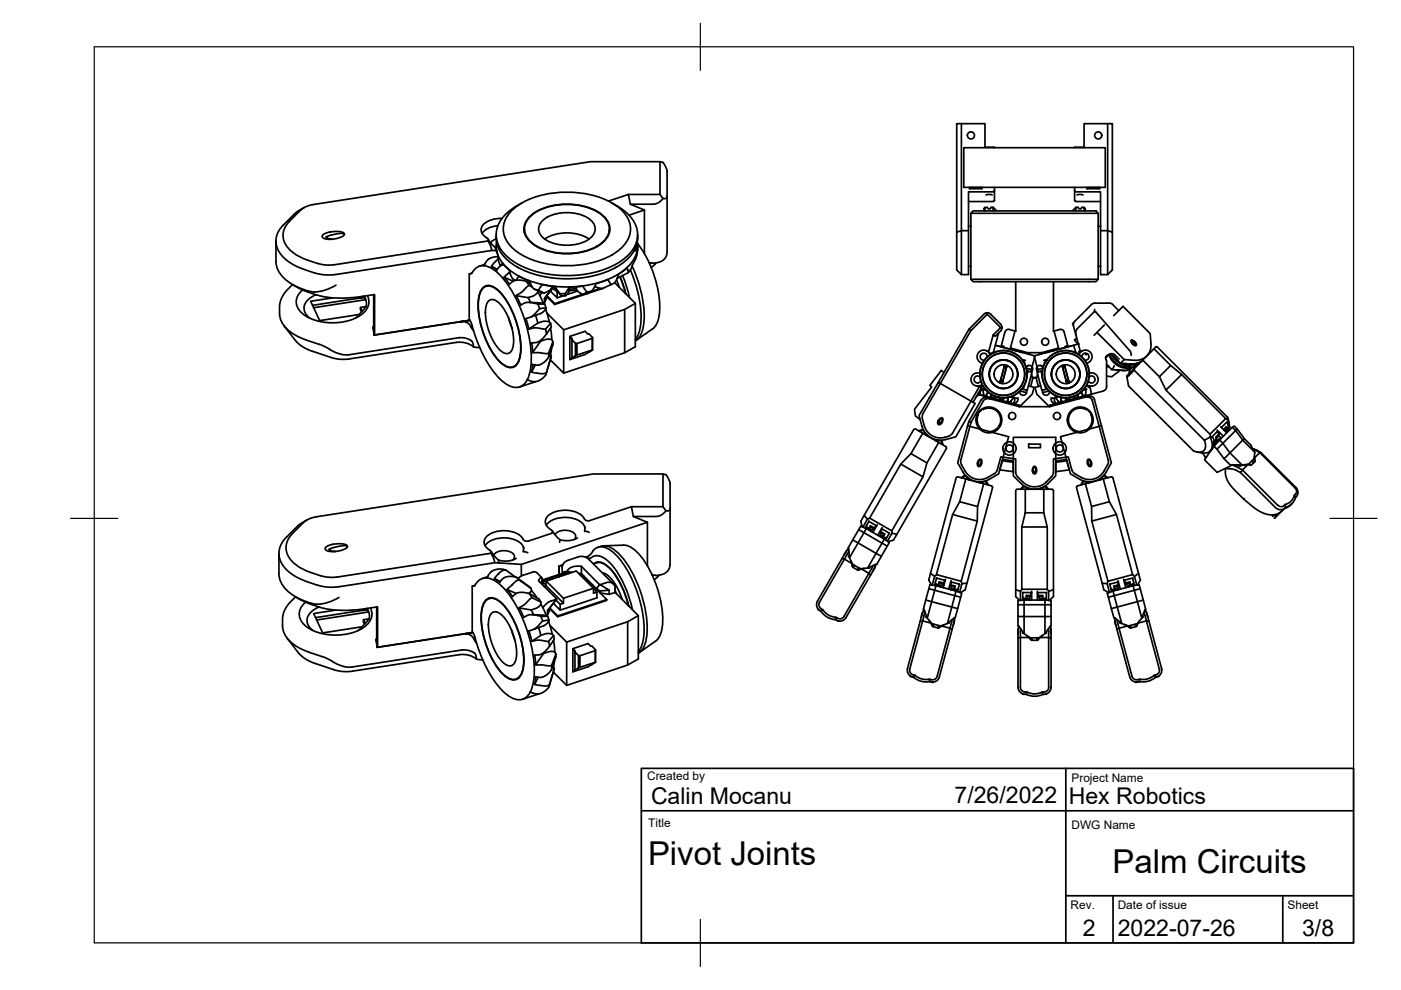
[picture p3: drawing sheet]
<svg xmlns="http://www.w3.org/2000/svg" width="297mm" height="210mm" viewBox="0 0 297 210" stroke-linecap="round" stroke-linejoin="round" font-family="sans-serif">
<defs><g id="words">
<g font-size="7">
<text x="137.4" y="183.5">Pivot Joints</text>
<text x="235.9" y="185.2">Palm Circuits</text>
</g>
<g font-size="4.9">
<text x="138" y="170.6">Calin Mocanu</text>
<text x="202.4" y="170.3">7/26/2022</text>
<text x="226.6" y="170.4">Hex Robotics</text>
<text x="229.6" y="198.6">2</text>
<text x="237" y="198.4">2022-07-26</text>
<text x="276.1" y="198.6">3/8</text>
</g>
<g font-size="2.5">
<text x="137.2" y="165.4">Created by</text>
<text x="227.2" y="165.8">Project Name</text>
<text x="137.4" y="175.4">Title</text>
<text x="227.2" y="175.8">DWG Name</text>
<text x="227" y="192.7">Rev.</text>
<text x="237" y="192.7">Date of issue</text>
<text x="273" y="192.7">Sheet</text>
</g>
</g></defs>
<!-- layer: Visible -->
<g fill="none" stroke="#000" stroke-width=".36">
<path d="M139.9 34.3l.6 .1M140.6 34.4l.7 1.3 .1 .7M141.4 36.4v17.4l-.2 .7-.5 .6-.6 .4-1.3 .3M203.8 26.2h-1v23M204.3 31.3h30v8.4h-30zM205.5 39.7v.3h2.7v-.3M205.8 39.7l-.3 .3M205.8 39.8h2.1l.3 .2M207.9 39.7v.1M210.8 31.3l-2-.1v-5h-5v22.7h1.5v-8.2h5.3l.2-.3M210.8 39.7v.7M227.8 31.3l2-.1v-5h5v22.7h-1.5v-8.2h-5.2l-.2-.3"/>
<path d="M227.8 39.7v2.8M230.5 39.7v.3M230.7 39.7v.1M232.9 39.7l.3 .3M232.9 39.8h-2.2l-.2 .2M233.2 39.7v.3h-2.7M234.8 26.2h1v23M58.5 51.1v4.3a6.3 6.3 0 0 0 4 5.2 8 8 0 0 0 5.4 1.2l2-.7 1.3-.6M60.1 47.7a4.5 4.5 0 0 0 0 6.9 11.1 11.1 0 0 0 4.4 2.5l2.2 .8M61.4 46.9a4.1 4.1 0 0 0 .7 6.7 15.5 15.5 0 0 0 5.3 2.3M64.4 44l-1.8 1.2-2.5 2.5M66.7 57.8l1.9 .4h2.6"/>
<path d="M68.5 49.7l.9-.4 1.6-.2 1.5 .1 .5 .4v.2l-.4 .3-1.1 .4-1.4 .3-1.2-.2a.49 .49 0 0 1-.6-.3 .49 .49 0 0 1 .2-.6zM73 49.8l-.3-.3h-1.1l-1.3 .3-1.1 .5 .4 .3 .9 .1M99.5 58.1v9.8l-20.1 3.1v-8.5a26.2 26.2 0 0 1-12.2 0M100 57.9l-.5 .2M102.6 56.3a2.74 2.74 0 0 0-2.7 1.7h-.2M102.6 56.3a7 7 0 0 1 4.3 3 28.7 28.7 0 0 1 5.7 18.5 4.8 4.8 0 0 1-2.3 4.2 4.3 4.3 0 0 1-4.3-1.7 29.6 29.6 0 0 1-6.2-12.1l-.1-.2M102.8 56.1l-1.2 .3M103.2 50.4a.45 .45 0 0 1 .3 .7l-32.7 5-1.7 .1-1.7-.3M103.5 51.1l.5 .9 .3 1.1M103.5 50.7l1.6 1.9-.1 .5M104.2 56.5l1.1 .7 .1-.1M105.1 52.6h.1"/>
<path d="M105.2 52.5v.4M105.2 52.9l.1 .4M105.2 49.8v.7M105.2 52.2v.8M105.2 50.7l-.7 .3-.5 .5M105.2 52.5l.4 1.7M105.2 53.1h-.9l-33.1 5.1M105.3 51.3a6.5 6.5 0 0 0 3.2 6.3 22.9 22.9 0 0 0 18.6 2.3 12.2 12.2 0 0 0 7.4-5.1l.6-1.6 .1-.9M105.6 47.9l-1.3 .2-1 .4-1.1 1M105.6 54.2l.1 1.1 .4 1.1M105.6 54.5h-1.1l-.9 .4-.6 .6-.4 .8M105.6 54.9l-1.4 1.6"/>
<path d="M106.5 46.3a4.5 4.5 0 0 0-4.4 1.9 1.77 1.77 0 0 0 1.1 2.2M106.5 55.8l-.1 .4M106.5 55.8l1.5 1.5M106.7 56.1l-.7 .3-.6 .7-1.2-.6M106.9 58.8l1.1 1.5M108 57.3l.2 .9a1.96 1.96 0 0 0 1 1.3M108.1 57.7l-1.2 1.1 1.9 .8M108.6 44.5a18 18 0 0 1 13.1-3.7 16.4 16.4 0 0 1 10.1 3.7 5.2 5.2 0 0 1 0 8 18 18 0 0 1-13.1 3.8 16.4 16.4 0 0 1-10.1-3.8 5.2 5.2 0 0 1 0-8zM109.5 59.4l.4-.8 2.4 1 .3 .8 .6 .9 2.2 .8M109.6 56.6l.3 .2M109.6 43.6a7.7 7.7 0 0 0-4.4 6.2 6.8 6.8 0 0 0 3.2 5.3 22.8 22.8 0 0 0 18.5 2.4 11.5 11.5 0 0 0 7.9-5.8 6.1 6.1 0 0 0-2.8-7.3l-1.2-.8M110.6 43l-1 .7"/>
<path d="M111.2 48.5v.9M111.7 59.7l.5 .8M112.2 46.1a12.5 12.5 0 0 1 10.3-2.7 9.3 9.3 0 0 1 6.3 3.3 3.5 3.5 0 0 1-1.3 5 13.7 13.7 0 0 1-14.6 0 3.5 3.5 0 0 1-.7-5.6zM112.3 46.1a12.3 12.3 0 0 1 10.2-2.6 9.2 9.2 0 0 1 6.2 3.3 3.5 3.5 0 0 1-1.3 4.8 13.5 13.5 0 0 1-14.4 0 3.5 3.5 0 0 1-.7-5.5zM115.3 46.6a8.9 8.9 0 0 1 9.8 0 2.36 2.36 0 0 1 0 3.9 8.9 8.9 0 0 1-9.8 0 2.36 2.36 0 0 1 0-3.9zM115.5 50.7a9.1 9.1 0 0 1 9.4 0M129 42.6l4.2-1.4 .4 2.1 3 1.2-3.3 1.1M129.2 48.5v.9M129.7 43l1.1 .7M130.7 59.4l.6 1.5M130.8 56.6l-.4 .2M131.4 58.7l1.2 3.5"/>
<path d="M131.5 58.7l1.2 3.6M132 58.4l.7 2 .8 2.7M133.1 57.8l.1-.4-.3-.6-.6 .6a2.29 2.29 0 0 0-1.5 1.8l-.5 .8M133.1 57.8l-2.2 1.2M133.2 41.2h6.7v-6.9h-14.7l-58.8 9.1-1.5 .4-.8 .5-2.7 2.6M133.6 57.2a22.7 22.7 0 0 1 2.1 12.6l-.6 1.6-.4 .5M133.6 57.3l-.4 .5M134 56.4a24.1 24.1 0 0 1 2.4 12.9 4.2 4.2 0 0 1-1.7 3M134.6 52.8l.5-.3-.4 .6-.3 .2M135.1 51.5v1M135.1 51.3v.2a23.9 23.9 0 0 1 4.7 14.9 4.8 4.8 0 0 1-1.4 3.3M135.2 49.8a6.2 6.2 0 0 1-2.4 5.4 20.3 20.3 0 0 1-14.5 3.8 18.3 18.3 0 0 1-10.8-3.9 6.5 6.5 0 0 1-2.3-4.7"/>
<path d="M135.2 52.2a7.8 7.8 0 0 1-1.2 4.2l-.4 .9M136.6 44.5v9.3M137.6 55.7h.3M137.9 55.7l.9 .1M139.1 55.7l-1 1M139.9 41.2l.6 .9M140.6 42.1a2.71 2.71 0 0 1-2.2 1.2h-4.8M141.4 41.6l-.2 .5h-.6M205.3 48.9v9.3h-1.5l-1-1v-8l1-.3v9.3M205.3 48h.5M205.3 56.5h.5M205.8 59.2h27l-.5 .5h-26z"/>
<path d="M205.8 45.2v14M206.3 44.7h26l.5 .5h-27zM208.8 44v.7M209.1 41.3h1.3M209.2 44h-.4l-.2 .2v.5M209.2 44l.2 .1M210.2 44h.4M210.2 44a.43 .43 0 0 1-.4 .3 .43 .43 0 0 1-.4-.2M210.6 44v.7M210.6 44l.5 .5v.2M210.8 42.5l-.2 .2h-5.3M210.8 40.4v2.1"/>
<path d="M210.8 42.5h.1M215.3 59.7v10.5h-.1l-1 3.6 3.6 1M223.4 59.7v10.5h.1M227.8 42.5h.1M227.9 42.5l.2 .2h5.2M228.1 44v.7M228.1 44l-.5 .5v.2M228.1 44h.4M228.3 41.3h1.3M228.5 44a.5 .5 0 0 0 .5 .3 .5 .5 0 0 0 .5-.3M229.4 44h.4l.3 .2v.5M229.8 44v.7"/>
<path d="M232.8 45.2v14M232.8 48h.5M232.8 56.5h.5M233.3 48.9v9.3h1.5l1-1v-8l-1-.3v9.3M60.2 69.1l2.8 3.5 1.9 1.3 5.8 2 1.7 .3 1.7-.1M64.2 61.5a3 3 0 0 0-.1 5 11.4 11.4 0 0 0 12.8 0 2.97 2.97 0 0 0 1-3.8M67 62.5a3 3 0 0 0-2.4 3.7l1.1 1.3M67.2 62.6l-2.9-1-2.3-1.3-1.8 2-.5 1-.3 1a6.1 6.1 0 0 0 3.6 7l4.7 1.7M67.7 73l2.2 1.1M76.1 66.7l-.8 .8M76.4 63.2l-10.1 1.5M76.8 66l-.4-.8 .2 .9"/>
<path d="M77 63l.3 .1M77 62.8l.5 .6M77.1 62.9l-.7 .3M77.1 62.8a2.21 2.21 0 0 1-.4 3.3l-.6 .6-8.3 1.3-1.9-4.1 4.6-.7M77.2 63.1l-.8 .1M77.5 63.5l-11 1.7M77.6 65l-1.2 .2M79.2 62.5v6.9l-.1 .3M79.2 70.7l.2 .3M96.8 72.6l-22.7 3.5M96.8 72.6h1.7l1.1 .4 .8 .6M97.4 68.3l.8-.1 .6 .1a2.75 2.75 0 0 1 1.5 1.7l.1 .2"/>
<path d="M97.4 71.6a3.6 3.6 0 0 1 2.7 .7l.3 1.2M97.4 71.6l-23.4 3.6a7 7 0 0 1-4.1-1.1M99.5 67.7l.1 .2-20.3 3.1-.3-1.6 .2-.1M99.6 67.9v.1M99.6 68l-2.2 .2M100.4 73.5l1.3 .2M102.2 61.2a1.92 1.92 0 0 1 3 0 17.5 17.5 0 0 1 5.1 10.3 8.1 8.1 0 0 1-.7 5.8 1.92 1.92 0 0 1-3 0 17.5 17.5 0 0 1-5.1-10.3 8.1 8.1 0 0 1 .7-5.8zM102.3 61.3a1.9 1.9 0 0 1 2.9 0 17.5 17.5 0 0 1 5.2 11.3 7.3 7.3 0 0 1-.9 4.6 1.9 1.9 0 0 1-2.9 0 17.5 17.5 0 0 1-5.1-11.3 7.3 7.3 0 0 1 .8-4.6zM103.4 64a1.24 1.24 0 0 1 1.9-.2 11.5 11.5 0 0 1 3.4 10.1 1.29 1.29 0 0 1-2.2 .7 11.5 11.5 0 0 1-3.4-10zM103.6 60.5l-.6 .2M107.8 67.3l.8 2.4M109.3 77.6l-.6 .2"/>
<path d="M109.5 62.7l.9 2 1.4-.6 2.2 .4h1.5l-.3-.2M111.5 67.6l.6 2.1M112 63.1l.5 1M112.2 64.1l3 .2M112.5 60.1l-1.5-.6-1.4-.1-.7 .2-.9 .7M112.5 67.2l2.3-.8 .7-.7 .3-.5-1.4 .3-1.5 1.5-1.4 .6M112.7 72.7l.3 2M112.9 60.9l-.9-.3-1.5 1.4-1.1 .7M113 77.3l-.3 1.6M113.2 61.3l1 .2M113.5 77.4l-.8 1.5 2.1 .3h.6l.5-.2M113.6 66.8l.4 1.7"/>
<path d="M114 64.5l.4 .9M114 61.7v.2M114 61.9l-.8 .8-1.2 .4-2.6-.4M114.1 61.9l1.1 2.4M114.6 72.3l-1.7 2.4 3.4 .2 .9-2.5M114.6 72.1l.1 .2M115 62l-.5 .7M115.4 63.3l.6-.7v.5l-.6 1.1M115.5 64.5l.3 .7M115.7 79.6l-.8 .8-1.2 .5h-.6l-1.3-.4M115.7 69.8l.2 1M115.7 65.6l.8 2.6"/>
<path d="M115.9 79l-.2 .6M116 62.7l1.6 1.7v.2l-1.6-1.7M116 62.6l1-1.3-1.6 2v.9l-.2 .1M116.3 74.9v.9M116.5 68.2l.2 .4M116.5 68.2l-.7-.1-1 .1-.8 .3-1.9 1.3 1.6-.3 2 .3 1-1.2M116.6 75h.1M116.7 75l.2 .6M116.7 69.6l.3 2.4M116.7 68.5l.2 .8-1.8 2.4-1.1 .8-1.3 .2M116.9 61.2l1.2 .3M116.9 75.6l-1 3.4"/>
<path d="M116.9 75.6h.1M116.9 74l-.2 1M117 72l.2 .4M117 72l-1.1-.1-1.3 .4M117 60.7v.3M117 61l.9 .2M117.2 73.1l-.9 2.7-.7 .8-1.3 .8-1.4-.1M117.2 72.4v.7M117.6 61.4l.5 .5v1.3l-1.4-1.5M117.7 60.8l1 1.4M117.8 60.8l-2.9-.5-.7 1.2 1.2 .6 1.1-.5 .5-.6M118.3 61.7l.7 1"/>
<path d="M118.4 61.8l-.3 .1M118.7 62.2l.3 .5M118.7 62.2l1.1 .1M119 62.7h.9M119.4 62.7l-1.3 .5M119.5 69.9v9.2M120.6 61.7l-.1 .3-.7 .7M120.8 60.9l-.2 .8M120.8 71.3l3.3-1.1 .5 .6h.3l.7 .8v2.6M121.3 72v-.1l-.5-.6v4.9l.5-.3v-3.9l.7 .8M122 75.4l.3-.1v-2.5h-.3v2.6l-.7 .5M122.2 60.8l.1 .8 1.3 .9"/>
<path d="M122.2 61.2l-1.5 .1M122.3 61.5l-1.7 .1M122.4 61.7l-2.3 .8M123.5 62.4l-5.9 2M123.6 60.7l.8 1.2-.8 .6M123.6 60.7l-2.9 .2-.9 1.4v.4M125.4 61.7l-1 .2M125.6 74.2l-3.3 1.1M125.6 71.7l-3.3 1.1M125.6 71.6v2.6M125.6 74.2l-1.5 1-3.3 1M127.3 61.1l-2 .7"/>
<path d="M128 61l-10.4 3.6M129.5 60.4l-.6-1.1-2.5 .8-1 1.6-1 .6-.8 .1M129.5 60.4l-1.9 .8-1.5-.4M129.5 60.4l.8-.4 4.4 4.3-2.3 1.3-12.9 4.3-3.6-3.5M132.4 65.6v9.2M134.7 64.3v9.2l-2.3 1.3-12.9 4.3-2.8-2.8M138.4 69.7l-3.5 2.5M200.1 79l-.5-.5-2.5 3.2 .4 .3-3.6 4.8 .2 1.4 1 .8M205.4 69.8l.4 .3M207.8 79.1a1.41 1.41 0 0 0-1.9 1.1 1.41 1.41 0 0 0 1.3 1.7M207.8 79.9a.75 .75 0 0 0-1.1 .1 .75 .75 0 0 0 .2 1.1 .75 .75 0 0 0 1.1-.3M209.3 75.7a.75 .75 0 0 0-.7-.8 .75 .75 0 0 0-.8 .8 .75 .75 0 0 0 .9 .7"/>
<path d="M209.3 66.3v.3M209.3 66.3l.5 .1 2.4 2.3 .2 .8M209.3 66.3l-.7 .3-3.2 3.2-6.5 11.3M209.7 74.8h.4M209.7 74.8a1.41 1.41 0 0 0-2.3 .1 1.41 1.41 0 0 0 .9 2.1M210.6 71l1.6-1.5-2.9-2.9-3.5 3.5-10.1 17.5-.2 .6 .1 .6M210.6 74.6l.3 .1M211 73.2l5.9 1.6M211.4 73.3l7.8 2.1 .9 3.4M211.7 70.6l-1.1 4.2M212.2 69.5h.2M212.3 73.3l-.1 .2"/>
<path d="M212.4 69.5l-.2 .7-1.2 1.1-.4-.3-.9 3.4h-.5M212.9 77.8l.5 .1M213 77.4l-1 3.8M213.3 76.4h.1M213.4 78l-.5-.1 .5 .1M213.5 77.5l-1 3.8M213.8 76.5h.1M214 69.9l1.2 .3M214 69.8a.75 .75 0 0 0-.9 .6l-.8 2.9 .6 .1-.1 .3M215.4 70.2h-.1M215.6 74.2l-.1 .2M216.4 74.4l-.1 .2"/>
<path d="M216.9 76.6l.4 .3M217 76.4l-.3-.1 .7 .1M217.5 77.9a.75 .75 0 0 1 1.2-.3 .75 .75 0 0 1-.1 1.2M217.6 78.1l1.1 .3M217.7 78.6l.3 .1M217.7 79.5l.3-.8 .8 .2-1 3.9-.9-.3 .3-.8M217.8 74.8v.2M217.8 77.6h.1M217.8 74.8h3M218 77.5l-.2 .1M218.3 74.8v.4M218.7 79.3l.2 .9 1.2-.3"/>
<path d="M220 79.3l-.2 .9-1.3-.3M220.3 74.8v.4M220.7 77.5l.2 .1M220.7 78.7l.2 .8M220.8 74.8v.2M220.8 77.6h.1M221 78.6l-1.1 .3 1 3.9 1.1-.3M221.1 78.1l-1.1 .3M221.2 77.9a.75 .75 0 0 0-1.2-.3 .75 .75 0 0 0 .1 1.2M221.7 76.4l.3-.1-.7 .1M221.8 76.6l-.4 .3M221.8 76.6h.1"/>
<path d="M222.3 74.4v.2M223.1 74.2l.1 .2M223.4 70.2h.1M223.5 70.2l1.2-.4a.75 .75 0 0 1 .9 .6M223.5 70.2l1 3.6-3.7 1M224.9 76.5h.1M225.2 77.5l1 3.8M225.3 78l.5-.1zM225.4 76.4h.1M225.6 70.4l.8 2.9-.6 .1 .1 .3M225.7 77.4l1 3.8M225.8 77.8l-.5 .1"/>
<path d="M226.4 73.3v.2M227.3 73.3l-7.8 2.1-.9 3.4M227.6 73.2l-5.8 1.6M227.6 73.2l1-.3 .4 1.5h.5M227.6 68.4l-.2 .2 .2 .2M227.6 73.2l.5 1.6M228 74.6l-.2 .1M228.3 71.7l-.5 .4 .7 .9M228.4 69.7a1.53 1.53 0 0 0-.2 1.5M229.4 75.7a.75 .75 0 0 1 .7-.8 .75 .75 0 0 1 .8 .8 .75 .75 0 0 1-.9 .7M229.5 74.4l-.5 .4a.16 .16 0 0 1-.2 0 .16 .16 0 0 1 0-.3l-.1 .7M229.5 74.4a1.41 1.41 0 0 1 2 .8 1.41 1.41 0 0 1-1.1 1.8"/>
<path d="M230 74.9l.3 .3 .2-.2M230.9 79.9a.75 .75 0 0 1 1.1 .1 .75 .75 0 0 1-.2 1.1 .75 .75 0 0 1-1.1-.3M230.9 79.1a1.41 1.41 0 0 1 1.9 1.1 1.41 1.41 0 0 1-1.3 1.7M232.1 65.6v.4M232.1 66l.3 .2 7 8.1M232.1 66l-3.7 3.7M232.1 64.3h3.1M232.1 64.3a1.75 1.75 0 0 0-1.3 .9l-2.9 2.9-.3 .5v.5l1 3.8M232.6 70.5l5.8 5.7-.8 .8M234.2 68.9l-2.2 2.2M234.4 75.8l.2-.2zM234.6 75.5v.1"/>
<path d="M235 77.7l-.4 .1M235.1 75.3a4 4 0 0 0 4.8 2.6M235.1 77.8l-.5-.5 1.1 1.1M235.2 64.3l.7 .2 1.3 1.4M235.3 75.2a4.5 4.5 0 0 0 3.2 2.7v-.4M235.8 75.4a3.3 3.3 0 0 0 2.6 2l.1 .1M236 75.5l1.6 1.5 2.2 .2-1.5-.1M236 75.5l1 .9M236 75.5a1.03 1.03 0 0 0-1.4 .1M236.1 66.9l2-1.9 5.8 5.7a5.5 5.5 0 0 1-.4 4.3 3.1 3.1 0 0 1-2.9 1.4M236.2 77.5l-.5 .9 2.4 .1-1.6-.1M236.3 75.7l.9 1"/>
<path d="M237.3 76.1l-1-.9a1.24 1.24 0 0 0-1.9 .8l.2 .5v5.5M237.3 78.5v.2l-1.6 1.2-1.1-.2M237.8 77l1 .4h1M238.4 77.4h-.2M238.4 76.2l2.2 .2M238.4 77.4l.1 .1M238.5 77.8l.9 .1M238.6 77.5l.6 .1M238.6 77.1l1.2 .2 .8-.1M239.2 77.4v.2M239.2 77.6l.2-.2-.2 .2 .2 .3M239.5 74.3l.3 .5v.5"/>
<path d="M239.6 78.3l-1.4 .2M239.8 72.2a.43 .43 0 0 1 .7 .3M239.8 77.4l-.4 .5M239.9 72.2l.5 .1 .4 .3a.33 .33 0 0 1 .2 .4 .33 .33 0 0 1-.4 .3l-.7-.6zM239.9 72.6v.1M240 77.9h-.1M240.2 72.2l.4 .6 .1 .3-.4-.1M240.2 77.7l-.5 .5M240.2 77.9a1.15 1.15 0 0 0-.8 1.3M240.5 78.5l-1.5 1.5v-.4l6.1-6.1 .3 .1 14.9 14.9M240.5 72.5l.2 .6-.4-.1-.4-.5M240.5 78.1v.4l14.9 14.9"/>
<path d="M240.9 77.1l.1 .2-.3-.2M240.9 77.7l-.7 .2M241 77.1l.2 .2M241.4 77.2l-1.2 .5M241.4 76.9l.1 .1M241.6 77v.1M242.3 76.3l3.5 3.6M242.3 76.3l-1.1 .7-1.4 .2M243.4 75.2h.1M243.5 75.1h.1M244 74.6l-.3 .1M244.7 73.9l3.5 3.6"/>
<path d="M248.2 77.5l2.3 1.9-3.3 3.3-1.4-2.8zM250.5 79.4l9.4 9.3-3.4 3.4-9.3-9.4M113.4 81l-3.2 1.1M113.6 80.9l-.2 .1M191 98.4l-6.6 11.4 4.7 2.8 6.6-11.5M193.1 96.2l3.4 1.9-.8 3-4.7-2.7zM194.7 91.3l.7-.2 .5 .3M195.4 91.1l-.2 .5M195.6 88.8a4.7 4.7 0 0 0 2 3.6 3.5 3.5 0 0 0 2.7 .3M195.6 91.9l-2.5 4.3M196 91.6l-.2 .4M196.1 91.8l.2 .4 .1-.2"/>
<path d="M196.3 92v.1M196.5 92.3h.1M196.6 92.2l-.1 .1M197.1 84.3l-.1 .1M198.2 93.3h.1M198.3 93.2h-.1M198.5 93.3l-.1 .2 .5-.2M199 93.8l-2.5 4.3M199.1 93.4l-.2 .3M199.1 89l.5-.4 .3 .3-.2 .8-.5 .4-.4-.3zM199.1 89.2v.6l.6-.4M199.2 89.1l-.1 .1"/>
<path d="M199.3 93.4l.4 .3M199.3 88.9l.2-.1a.25 .25 0 0 1 .3 .1 .25 .25 0 0 1-.1 .3l-.3 .5-.3 .2a.84 .84 0 0 1 .2-1zM199.7 93.7l-.2 .4M199.7 93.7l.2 .6M200.4 93.2a4 4 0 0 1-4.9-2.8l-.6-2.3 4-7 7.8 4.4-4.1 7.1-2.2 .6M201 92.5l-.8 .2M202 91.8l-.4 .4-.5 .3M203.7 97.5l.1 .8 .9 1.6M204.7 99.9a3.5 3.5 0 0 0 4.7 1.3M205.4 89.4l-.3 .9M205.9 89.6l-2.2 7.9M207.2 81.9l.4 .2-5.6 9.7"/>
<path d="M207.2 81.9l.8-.2 .2 .3M207.3 83.6l1.9 .5M207.4 87.9h.1M207.4 98.1l.2 .6 .4-.6M207.4 87.9a2.51 2.51 0 0 0 .8 3.2M207.5 98l-.1 .1M207.6 83.7l7.5 2M207.6 83.5l-.1 .1M207.6 82.1l.5 .1M207.6 97.5l.3-.1 .2 .1 .1 .6-.3 .6-.4 .2-.3-.3v-.4zM207.7 97.6a.26 .26 0 0 1 .3 0 .26 .26 0 0 1 0 .4l-.1 .5-.4 .3-.1-.4zM207.8 83.7l-.5 .2-.4 .4"/>
<path d="M207.9 82.5l.4 .1M208.3 82.5l.2 .1M208.3 81.8l-2 3.5M208.5 86.8l-.2-.1-1 1 .1 .2M208.5 86.8h.1M208.5 86.8a2.51 2.51 0 0 1 3.6 1.5 2.51 2.51 0 0 1-2.2 3.2M208.7 82.3l-.9 .8 .1 .6-.5-.3M208.7 83.8l-.1 .1M208.8 82.4l-.4 .4 .2 1.1 .6 .1v-.4l.3-.4M208.8 82.7l.3 .1M209.1 84.3v-.1l.8 .2M209.4 84.2h.1"/>
<path d="M209.5 83.2l-.3 .4v.5l5.9 1.6M209.5 83.2l-.1 .1M210.1 84.6a1.46 1.46 0 0 0-1.6 .4M210.1 83.6v.6zM210.1 84.2l.7 .2M210.3 91.4v.2M210.4 83.8l-.3 .5M210.5 84.4h-.6v.2M210.8 91.3h.1M210.8 91.3l.2 .1M210.9 84l-.1 .4M210.9 84v.1"/>
<path d="M211 84l-.2 .4M211.5 99.6l.7-2.7 3.1 .4 .1 3.1 .4 .7M211.5 99.6l-.5 .7-1.6 .9M211.7 82.2h.1M211.9 84.7l.7 .2M211.9 90.2h.1M211.9 90.2l.2 .1M211.9 84.3v.4M212 84.3l-.1 .1M212 99.6h.1M212.1 80.7l.5 .2zM212.1 80.7l.5 .1"/>
<path d="M212.2 84.9l.5 .2-.1 .2M212.2 82.3v.1M212.5 97.7l2.3 .3v2l-2.8-.4zM212.6 97.4l2.2 .3M212.6 84.3v.6M212.7 85.1l.8 .2-.1 .2M212.9 84.3l-.3 .6zM213.2 85.2v.1M213.5 85.1l-.1 .1M213.6 84.3l.1 .5-.2 .3M213.6 84.3l.1 .1M213.9 88.5v.1"/>
<path d="M214.1 85.2v.1M214.2 84.2h.3M214.7 84v.5l-.6 .8-.6-.2M214.8 84.3l.6 .2 .5-.1M214.8 83.9l.3 1.1-.3 .5h.5l.5-.9M214.8 98h.1M214.8 100h.1M215.2 85.5v.1M215.9 85.9l-.1 .2M216 85.9l-.1 .3M216.1 86v.2M216.3 82.9l1.4 .4"/>
<path d="M216.6 82.5h.3M217.6 82.7a.75 .75 0 0 1-.5 1.1 .75 .75 0 0 1-.9-.8M218 81.8l1.2 .3-.3 1.5-2.5 2.4-1.3-.3M218.1 94.2h2.5v.7h-2.5zM219 80.2l-.5 1.7M219 99.7l.1-.4a.27 .27 0 0 1 .3-.3 .27 .27 0 0 1 .2 .4v.3M219.1 99.6l.2 .6 .3-.6M219.1 99.7l.3 .6 .3-.6M219.1 98.9h.4l.3 .5-.1 .7-.3 .4-.4-.2-.1-.4zM219.7 80.2l.5 1.7M220.6 81.8l-1.2 .3 .4 1.5 2.5 2.4 1.3-.3M221.1 82.7a.75 .75 0 0 0 .5 1.1 .75 .75 0 0 0 .9-.8"/>
<path d="M221.5 81.7l.2 .8M222.4 82.9l-1.4 .4M222.6 86v.2M222.7 85.9l.1 .3M222.8 85.9v.2M223.5 85.5v.1M223.9 83.9l-.4 1 .4 .6h-.6l-.5-.9M223.9 100h.1M223.9 84.3l-.6 .2-.5-.1M224 84l-.1 .4 .7 .9 .6-.1-.2-.4v-.5M224.5 84.2h-.3M224.6 85.2v.1"/>
<path d="M224.8 88.5l-.1 .1M225 84.3v.1M225.3 85.2l-1.7 .5M225.5 85.2v.1M225.8 84.3l.3 .6zM226 85.1l-.8 .2 .1 .2M226.1 84.3v.6M226.1 97.4l-2.3 .3M226.2 97.7l.5 1.9-2.8 .4M226.2 97.7l-2.3 .3v2M226.2 97.7h.1M226.5 82.3v.1"/>
<path d="M226.5 84.9l-.5 .2 .1 .2M226.6 80.7l-.5 .1M226.6 80.7l-.5 .2M226.7 84.3v.1M226.7 99.6h.1M226.7 84.3l.1 .4zM226.8 84.7l-.7 .2M226.8 90.2l-.2 .1M226.9 82.2h.1M227.7 84l.1 .4M227.7 84l.1 .1M227.9 91.3h.1"/>
<path d="M227.9 91.3l-.2 .1M228.2 84.4h.5l.1 .2M228.3 83.8l.3 .5M228.4 91.4v.2M228.6 84.2l-.8 .2M228.6 83.6v.6zM229.2 83.2l.3 .4v.4M229.2 83.2l.1 .1M229.3 84.2h.1M229.5 84v.1M229.6 84.3v-.1l-.9 .2M229.9 82.7l-.3 .1"/>
<path d="M229.9 82.4l.3 .4-.1 1-.6 .2M229.9 84.2a1.31 1.31 0 0 1 1.7 .6l3.3 12.7M230 82.3l.3 .1M230 83.8l.1 .1M230.1 82.2v.1M230.2 86.8a2.51 2.51 0 0 0-3.6 1.5 2.51 2.51 0 0 0 2.2 3.2M230.2 86.8l.1-.1 1.1 1-.1 .2M230.2 86.8h.1M230.4 82.5l-.2 .1M230.4 81.5l.4 .6a.17 .17 0 0 1-.1-.2 .17 .17 0 0 1 .2-.1l.6 .1M230.5 83.8l-6.9 1.9M230.5 83.8l-5.2 1.4-.3-.4v-.5"/>
<path d="M230.6 97.4h.4l.4 .6v.7l-.2 .2h-.3l-.4-.6zM230.7 98.1v.2M230.7 98.3l.3 .4 .3-.1v-.5l-.3-.5a.2 .2 0 0 0-.3-.1 .2 .2 0 0 0 0 .3v.5M230.8 84l-8.3 2.2h-6.3l-7.1-1.9a1 1 0 0 0-1.1 .6l-2.6 4.5 .5 .2 2.6-4.6M230.8 84a1.01 1.01 0 0 1 1.3 .7l1.4 5.6M231.2 98l-.1 .7-.4-.4M231.3 87.9a2.51 2.51 0 0 1-.8 3.2M231.3 87.9h-.1M231.5 81.9l-.4 .2 .4 1.5-1 .2M233.5 90.3l-8.7 2.3 2.1 7.9 2.1 1.2M233.5 90.3l2.1 7.8-1.1 2.1M233.9 82.9l-2.4 .7"/>
<path d="M234 99.9a3.5 3.5 0 0 1-4.7 1.3M234.6 81.9a1.01 1.01 0 0 1-.7 1M235 97.5l-.1 .8-.9 1.6M239 80l.3 1.8 13.8 13.8a1.62 1.62 0 0 0 2.5-.8l-.2-1.4M254.9 96l.6 .9M255.5 96.9l.2 .1M255.5 96.8l.3 .1M256.6 92.1v.6M256.6 92.7l-1.2 .7M256.6 92.6a2.74 2.74 0 0 1-.1 3.1 2.91 2.91 0 0 1-2.7 .2M256.9 95.3l-.3 .3M257 95.2l-.1 .1"/>
<path d="M257 92.6v.1M257.2 94.8v.1M257.3 93.7v.7l-.2 .6M257.4 94.4v.2M257.4 94.6l.6 .6M257.6 93.9l.1-.2v.5M257.6 93.7h.1M257.6 93.9l-.1 .6M257.8 92.7v.3M257.8 93.1l.3 .2M257.8 93l-.5 1.6M257.8 93l.3 .3"/>
<path d="M258 95.2l1.3-1.2 1.5 2-1.3 1.3zM258 91.2l.7 .7M258.1 91.5l.3 .6M258.1 91.4l-1.1 1.2 .4 .7-.1 .4M258.1 93.5l.7-.4-.6 .1-.6 .5M258.1 93.5l.2 .1M258.2 93.5l-.5 .3M258.4 92.1l-.6 .6M258.4 92.1l-.1 .4M258.6 93.3l.7 .7 2.7-2.7 1.5 2-2.7 2.7M258.8 91.9l.5 .6M258.8 90.4l.7 .7"/>
<path d="M259 92.9l-.7-.4-.5 .5M259 90.6l.1 .2M259.5 91.1l.6 .7M259.5 97.3l1.4 1.4M259.9 99.3a4.9 4.9 0 0 0 1.7 4.4l2.1 2.1 1.9 1.6 1.2 .9 1.6 .7 1.5 .2 1.2-.4 1.5-1.2-.1-.6M259.9 90.5l-.1 1M259.9 90.5v.4l-.3 .3M259.9 90.5l-.5 .6M260.1 89.5l-1.1 1.1M260.1 89.5l.3 .5v.4M260.1 89.5v.1M260.2 99.3l1.5 .3 1.3 .6 .4-.6"/>
<path d="M260.3 88.5v.5l-.4-.3M260.3 88.4l.3 1.8M260.3 89l.3 .8 .1 1.1M260.4 90.7v.3M260.4 90v.2M260.4 90.4l-.2 .8M260.6 90.8v.3M260.7 91.2l-.1-.1-.4 .6M260.8 96l2.5 2.6M260.8 91l-.2-.2-.8 .7M261.2 98.5l2.2 1.1M261.3 90.6l.4-.3 2.1 2.7 1.4 1.4 .8 1.5-.1 1.4-1.2 1.1-1.4 .2-2.2-.1-.3 .4-2.8 1.3-2.6-2.7 2-2.9z"/>
<path d="M261.3 90.6l.7 .7 .3-.3M262.2 98.6l.4 .1M262.6 98.7l.3 .2 .1-.2 1.5-.2-1.1 1.1M263.4 99.6l7.5 7.5a.97 .97 0 0 0 1.6-.1M263.5 98.6h.1M263.7 98.6h.2M263.8 93l-.3 .3 2.5 2.6M264.8 98.3l.3 .3M265.4 97.7l.4 .4M265.5 97.7l.4 .3M265.6 95.2l1.7 .7M265.7 95.2l1.4 .8"/>
<path d="M265.9 97l.2 .9M265.9 96.9v.2M267.1 96l7.5 7.5a.96 .96 0 0 1-.2 1.5l.3 .5M267.1 96l.2-.1 7.4 7.4a1.43 1.43 0 0 1 .2 2M267.1 96l-1.1 1.1 .1 .7-.8 .8-.8-.1M59.1 117.3v4.3a6.3 6.3 0 0 0 4 5.2 8 8 0 0 0 5.4 1.2l2-.6 1.4-.7M60.7 113.9a4.5 4.5 0 0 0 0 6.9 11.1 11.1 0 0 0 4.4 2.5l2.2 .8M62.1 113.1a4.1 4.1 0 0 0 .7 6.7 15.5 15.5 0 0 0 5.3 2.3M65.1 110.3l-1.8 1.1-2.6 2.5M67.1 109.6l-1.1 .2-1.3 .7-2.7 2.6M69.1 116l.9-.5 1.6-.2 1.6 .1 .5 .4-.1 .2-.4 .3-1.1 .4-1.3 .3-1.3-.2a.49 .49 0 0 1-.5-.2 .49 .49 0 0 1 .1-.6zM73.6 116l-.2-.3-1.1 .1-1.4 .2-1.1 .5 .4 .3 1 .1"/>
<path d="M102.9 115.7a5.5 5.5 0 0 1 6.1-1.3 2.83 2.83 0 0 1 2 1.9M103.8 116.6a.45 .45 0 0 1 .3 .7l-32.6 5-1.8 .1-1.6-.3M104.1 117.3l.5 1 .3 1M104.1 116.9l1.6 1.9-.1 .5M104.7 117.7a3 3 0 0 1 4.2-.1 .83 .83 0 0 1-.1 1.1M109.4 118.4l-1.7 .5-2-.1M110.5 119.7v2.4M110.9 114.3a5 5 0 0 0-5.2-1.7 3.4 3.4 0 0 0-3.1 2.2 2.01 2.01 0 0 0 1.2 1.8M111 116v.6a.28 .28 0 0 0 0 .4 .28 .28 0 0 0 .4 0l.5 .2M115.8 111.4a5.5 5.5 0 0 1 6.1-1.4 2.83 2.83 0 0 1 2.1 2M116.8 112.3l.4 .4-.3 .4-4.9 1.6h-.6l-.6-.4M116.8 112.3a1.8 1.8 0 0 1-1.2-1.7 1.8 1.8 0 0 1 1.3-1.7 6.2 6.2 0 0 1 6.7 .6l.5 .7 .8 .2 9-3 .4 2.1 3 1.2-26.8 9-5.6-.4-33.1 5.1"/>
<path d="M117.1 112.6l1.6 1.8-.1 .6M117.7 113.3a3 3 0 0 1 4.2-.1 .83 .83 0 0 1-.1 1.2M122.4 114.1l-1.6 .5-2.1-.2M124 111.7v.5a.28 .28 0 0 0 0 .4 .28 .28 0 0 0 .4 .1l.5 .2M124.4 118.1l.5 .3 .4-.1M124.4 118.1v.2M125.3 118.3a2.51 2.51 0 0 1 3.4 .5 20.2 20.2 0 0 1 5.4 10.5M125.7 116.8a2.4 2.4 0 0 1 3.4-.3 17.9 17.9 0 0 1 6.1 9.3 20.1 20.1 0 0 1 1 10.5l-.9 1.9M125.7 116.9l-.5 .7-1 .6 .2-.1M125.8 119.6a1.98 1.98 0 0 1 2.7 .2 16.2 16.2 0 0 1 4.8 8.7M125.9 119.6a1.98 1.98 0 0 1 2.7 .3 16 16 0 0 1 4.7 8.5M126.8 116a3.5 3.5 0 0 1 4.2 1.2 24.8 24.8 0 0 1 6.1 17.6 4.8 4.8 0 0 1-1.8 3.7"/>
<path d="M127 119.2l-.6 .1M128 115.7l4.2-.1a5.8 5.8 0 0 1 4.1 2.9 22.7 22.7 0 0 1 4.1 14.7 4 4 0 0 1-1.4 2.7M133.9 107.4h6.7v-6.9h-14.8l-58.7 9.1M137.3 110.7v9.3M140.6 100.5l.6 .1 .7 1.3 .2 .7M140.6 107.4l.6 .9M141.2 108.3a2.71 2.71 0 0 1-2.1 1.2h-4.8M142.1 102.6l-.1 17.4-.3 .9-.7 .7-.7 .2-1.4 .2M142.1 107.8l-.2 .5h-.7M178.5 118.4l-5.2 9.1M179 117.5l-.5 .9 .5 .1 1.6 1-.2-.7M179.8 116.5l-.8 1"/>
<path d="M179.9 116.4l-.9 1.1M180 117l-6.3 10.7a1.1 1.1 0 0 0 .8 1.6M180.1 117.7l-.2 .3 .2 .1M180.5 119v.1M180.6 119.5l.2 .7 1.1 .7 .7-.3 1.6 1M180.7 119.6v.1M180.8 119.7l-.1 .2M180.9 119.7l-.2 .4M181.1 119.9l-.2 .4M181.9 115.1l-1.8 3.2M182.1 112.3l.4-.8 1.2 .6 4.9 2.9-2.7 4.7-2 .8-1.5 .1-1.7-1-.6-1.3-.2-2-.1-.1 1-1.7M182.1 112.3l1.1 .6-1.3 2.2-1.1-.6z"/>
<path d="M183.2 109.3l10.5-18.2 .4-.2 6.5 3.8 .1 .4-11.3 19.4-1.1 .3M183.3 111.9l.4-.2 .2 .1 .7 .5 .1 .4 .4-.7M183.7 111.7l.2 .4M183.7 112.1l-.5 .8 3.8 2.3-1.3 2.1-3.8-2.2M183.9 112.1l.7 .5M183.9 110.1l-1 1.7M183.9 110.1l-.7-.8-.7 1.2 .3 1.2M183.9 112.1v.1M184.2 110.6h.1M184.2 110.5l-.7 1.4M184.2 110.5l1.7 1M184.2 110.5v.1"/>
<path d="M184.4 109.8l-.5 .3M184.4 111.7l.9 .5 .1-.2-.8-.5-.4 .5M185.1 119.9l-.9 1.7M185.6 119.9l-.2 .6M185.6 119.7l-.5 1.3M185.7 111.4l-.3 .6M186 111.3l-.9 1.6M186.6 113.8l.8 .3-.1 .1M186.8 113l-.3 .7 .4-.1 .8 .4 .1 .1v.4M186.9 118l-1.2-.7-1.8 3.2M186.9 112.1l1.7 .9M187 112.2l-.3 .5"/>
<path d="M187 111.9l-.9 1.6M187.4 114.1h.4M187.5 113.4l-.9-.5 .1-.2 .9 .5-.3 .6M187.5 114.3l-.5 .9 1.1 .6M188.6 113l-.8 1.4M188.6 113v.1M188.6 113.1h.1M189.1 112.5v.6M189.1 113.1l-.9 1.6M189.1 113.1l1.1 .2M202 109.1l-3.5 12.7 5.3 1.4 3.4-12.7M203.5 106.4l3.8 1-.1 3.1-5.2-1.4z"/>
<path d="M204.4 100.9l-.2 .5M204.8 101.6l-1.3 4.8M204.9 101.1l-.5-.2-.6 .4M205.1 101.2l-.1 .4M205.2 101.3l.2 .4 .1-.1M205.7 101.7h.1M205.8 101.7h.1M207.6 102.2h.1M208.3 102.1l-.4 .3v-.2M208.4 102.1l-.1 .4M208.6 102.6l-1.3 4.8M208.7 102.1l.5 .1"/>
<path d="M209.2 102.2l-.1 .5M209.2 102.2l.3 .6M209.7 101.6a4 4 0 0 1-5.5-1.4l-1.1-2.1 2-7.8 8.7 2.3-2.1 7.9-2 1.2M215.8 101.1a4.8 4.8 0 0 0 3.6 2.1 5.1 5.1 0 0 0 3.9-2.8l.1-3.1 3.1-.4 1 3.2 1.7 1.1M216.6 111.7v13.2h5.4v-13.2M216.8 103.2v.5M217.4 108.7h3.9l.7 3h-5.4zM217.4 103.7v5M217.4 103.2h-.6l-.5 .5M217.6 103.3v.4M217.8 103.4l.3 .3v-.2M218.1 103.5v.1"/>
<path d="M218.4 103.6h.1M220.3 103.7h.1M220.3 103.6h.1M220.9 103.4l-.3 .3v-.1M221.1 103.3v.4M221.3 103.2h.5M221.3 103.7v5M221.8 103.2v.5M221.8 103.2l.5 .5M222.2 102.5a4 4 0 0 1-5.7 0l-1.7-1.6v-8.2h9v8.2l-1.6 1.6M229.5 102.2l.1 .5M230 102.1l-.5 .1-.4 .6"/>
<path d="M230.1 102.6l1.3 4.8M230.2 102.1l.1 .4M230.4 102.1l.4 .3v-.2M231.1 102.2h.1M231.4 107.4l3.8-1 1.5 2.7-5.2 1.4zM232.9 101.7h.1M233 101.7h.1M233.5 101.3l-.3 .4v-.1M233.6 101.2l.1 .4M233.9 101.6l1.3 4.8M234.3 100.9l.1 .5M234.3 100.9l.6 .4"/>
<path d="M234.3 100.9l-.5 .2M234.5 100.2a4 4 0 0 1-5.5 1.4M236.7 109.1l3.4 12.7-5.2 1.4-3.4-12.7M263 100.2l7.4 7.4a1.43 1.43 0 0 0 2 .1M263.8 105.7l-.1 .1M270.2 109.1l-.3 .4 .1-.3M270.6 109.3l-.3-.2 .3 .3M270.6 109.3h.1M271.6 108.5l-1.3 1.4 .9-1.1M273.9 106.8l-.8 .7-.8 .3M274.4 105a2.62 2.62 0 0 1-1.9 2M274.7 105.5a2.97 2.97 0 0 1-2.1 2.1"/>
<path d="M274.8 105.3l-.1 .2M60.9 135.3l2.7 3.5 2 1.4 5.8 2 1.6 .2 1.8-.1M64.8 127.7a3 3 0 0 0-.1 5 11.4 11.4 0 0 0 12.8 0 2.97 2.97 0 0 0 1-3.8M67.3 124.1l2.6 .4 2-.1M67.7 128.7a3 3 0 0 0-2.4 3.7l1.1 1.3M67.8 128.8l-2.8-1-2.3-1.3-1.9 2-.5 1-.3 1a6.1 6.1 0 0 0 3.6 7l4.7 1.7M68.3 139.2l2.2 1.1M71.1 129.4l-4.6 .7 1.9 4.1 8.4-1.3 1.5-1.7M76.8 132.9l-.8 .8M77.1 129.4l-10.2 1.6M77.4 132.2l-.3-.8 .2 .9M77.6 129.2l.3 .1"/>
<path d="M77.7 129l.4 .6M77.8 129.1l-.7 .3M77.8 129l.2 .4a2.51 2.51 0 0 1 .3 1.8M77.9 129.3l-.8 .1M78.2 129.7l-11.1 1.8M78.3 131.2l-1.2 .2M79.9 128.7v6.9l-.2 .3M79.9 135.5l-.2 .1 .2 1.7M79.9 136.9l.2 .3M97.4 138.8l-22.6 3.5M97.4 138.8l1.7 .1 1.1 .3 .8 .6M100.1 134l.2 .1-20.4 3.2"/>
<path d="M100.3 134.1v.1M100.3 134.2l-2.3 .3 .9-.1 .6 .1a2.75 2.75 0 0 1 1.4 1.7l.1 .2M100.6 124.2l-.5 .1v9.8l-20 3.1v-8.5a26.2 26.2 0 0 1-12.3 .1M101 139.8l-.3-1.2a1.9 1.9 0 0 0-1.6-.7l-1.1-.1-23.4 3.6a7 7 0 0 1-4.1-1.1M101 139.8l1.3 .1M102.9 127.4a1.92 1.92 0 0 1 2.9 0 17.5 17.5 0 0 1 5.1 10.3 8.1 8.1 0 0 1-.7 5.8 1.92 1.92 0 0 1-2.9 0 17.5 17.5 0 0 1-5.1-10.3 8.1 8.1 0 0 1 .7-5.8zM102.9 127.5a1.9 1.9 0 0 1 2.9 0 17.5 17.5 0 0 1 5.2 11.3 7.3 7.3 0 0 1-.8 4.6 1.9 1.9 0 0 1-2.9 0 17.5 17.5 0 0 1-5.2-11.3 7.3 7.3 0 0 1 .8-4.6zM103.3 122.5a2.74 2.74 0 0 0-2.7 1.7h-.3M103.3 122.5a7 7 0 0 1 4.2 3 28.7 28.7 0 0 1 5.7 18.6 4.8 4.8 0 0 1-2.3 4.1 4.3 4.3 0 0 1-4.3-1.7 29.6 29.6 0 0 1-6.2-12.1l-.1-.2M103.4 122.3l-1.1 .4M104.1 130.2a1.24 1.24 0 0 1 1.8-.2 11.5 11.5 0 0 1 3.4 10.1 1.29 1.29 0 0 1-2.2 .8 11.5 11.5 0 0 1-3.3-10.1zM104.2 126.7l-.5 .2"/>
<path d="M104.8 122.7l1.3 .6 .6-.7 .6-.3h1.9l3.4 2.5M104.9 122.7l1.1 .8 .1-.2M106.8 120.7h-1.2l-1 .3-.7 .5-.6 1M106.8 120.7h.1M106.8 120.7l.5 .2M107.3 120.9l-.7 .1-.5 .3-1.3 1.4M107.3 120.9l2 1.4M107.5 125l1.2 1.5M108.4 133.5l.8 2.4M108.6 126.5l1.3-.8h1.7l.7 .2 2 1.1 .4 .6M109.5 122.4l.6 .5M110.1 128.9l.9 2 1.4-.6 2.3 .4h1.4l-.3-.2"/>
<path d="M112.1 133.8l.7 2.2M112.3 125.9l.5 .8M112.6 124.7a.75 .75 0 0 1-.4 1.1h-.1M112.6 124.7l-2.6-1.7h-.2l-.6 .4-1.7 1.6 2 .8M112.6 129.3l.5 1M112.7 125.3l1.2 1.5M112.8 130.3l3 .2M113.4 138.9l.2 2M114.2 133.1l.5 1.6M114.7 127.6v.5M114.7 127.6l-1.9-.9-1.6 1.5-1.1 .7M114.7 123.6l.3-.7-.2-.5-.6 .7 3.8 4"/>
<path d="M114.7 130.7l.4 1M114.7 128.1l-.9 .8-1.2 .4-2.5-.4M114.7 128.1l1.2 2.4M114.9 122.5l-1.2-1.2-.5-.1-2.6 .9-.7 .6M115.3 138.5l1.6-.4a.82 .82 0 0 1 1 .6l-1 2.4-3.3-.2zM115.3 138.4v.1M115.4 124.3l.4-.1 3.7 3.7-.7 .2M115.7 124l-.6-.6v.7M115.8 123.2l6.4-2.1 3.6 3.6v1.1l.8-.3M115.8 124.2v-1l3.7 3.6M115.8 124l-.1 .3M116.1 129.5l.5-.6v.4l-.5 1.1"/>
<path d="M116.1 130.7l.3 .7M116.3 136l.2 1M116.3 131.8l.8 2.6M116.4 131.4l-.2 .5-.8 .7-2.2 .8M116.4 131.4l-1.4 .3-1.5 1.5-1.4 .6M116.6 128.9l1.6 1.7M116.8 127.5l1.2-.4-1.9 2.4v.9l-.3 .1M116.8 127.4l-.8 .5-.9 1M117.1 134.4l.3 .4M117.1 134.4l-.7-.1-1 .1-.7 .3-1.9 1.3 1.6-.3 1.9 .3 1.1-1.2M117.2 122.7l-2.1 .7M117.4 135.8l.2 2.4"/>
<path d="M117.4 134.8l.1 .7-1.7 2.4-1.1 .8-1.4 .2M117.9 127.2l.9 .9v1.3l-1.5-1.5M117.9 139.3l-1 2.7-.7 .8-1.2 .8-1.4-.1M117.9 138.7v.6M118 127l-1.4 1.9M118.5 122.3h.1M118.5 120.1l.8-.3-.8 .3v1.7zM119.2 121.6l.1-1.9 .4-.5 .8-.4a4.4 4.4 0 0 1 3.6-.7l.8 .5 5.1 5.2M119.3 121.5l-4.3 1.5M119.4 121.5h.1M119.5 121.3l1.4 .2M119.9 121.2l-.4 .1v.3h-.1"/>
<path d="M120.1 136.1v9.2M120.2 121.7l-.5-.1-4.8 1.6M120.2 121.2l1.1 .1M120.6 121.6l-2.1 .7M121.5 137.5l3.2-1 .5 .5h.3l.8 .8-.1 2.6M121.9 138.2l.1-.1-.5-.6v4.9l.5-.3-.1-3.9 .7 .8M122.7 121.6h.6M122.9 121.8l.6 .1M123.3 122.2h.5l4.9 4.9v.2l-10.5 3.5M123.3 120.1a2.61 2.61 0 0 0-3.1 1.1h-.2M123.9 122.2v.1M125.8 124.8l.8 .7v1.3l-7.8 2.6"/>
<path d="M125.8 124.7l-6.3 2.1v1.1M126.2 138l-3.2 1M126.3 137.8l-.1 2.6M127.1 124l2.1 1.1-2 .2-.8-.5zM127.1 124l-3.8-3.9v1.5l3.1 3.2M127.2 125.3v.4M127.3 124a2.35 2.35 0 0 1 2.9-.1l.2 .8M127.3 125.7l1.9 .3M127.7 121.4a5.2 5.2 0 0 1 3 2.9l1.2 2.8M128.7 127.1l-10.5 3.5v.2l-1.6-1.7M129.2 126l1.2-.4 4.9 4.9-2.2 1.3-13 4.3-3.5-3.5M129.2 125.1v.9"/>
<path d="M130.4 124.7v.9M130.4 125.2l.3 .7M133.1 131.8v9.2M135.3 130.5v9.2l-2.2 1.3-13 4.3-2.8-2.8M138.3 121.9l.3 .1M138.6 121.9l.3 .1M139 135.9l-3.5 2.5M139.7 121.9l-1 1M173.3 127.4a1.56 1.56 0 0 0 .8 2.2M173.5 129.2l.2 .2M174.1 129.6a3.9 3.9 0 0 0 3 1.8M174.5 129.3l-.4 .3"/>
<path d="M174.5 129.3a3.4 3.4 0 0 0 2.7 1.6M177.5 131.6l.3 .1M179.4 130.9a1.49 1.49 0 0 1-2.1 .6M182 120.4l-.2 .4M182.2 120.5l-.2 .4M182.3 120.5l-.2 .3M183.1 120.5v.1M183.3 120.5l-.7 .1M184.2 121.6l-5.2 9.1a1.09 1.09 0 0 1-1.8 .2l-.1 .5 .2 .1M184.2 121.6l.4 .3-5.2 9.1M184.4 120.2l-.1 .3-.2-.1M185.1 121l-.5 .9"/>
<path d="M185.4 120.5l-.3 .5M195.1 131.6l-2.7 10.1a1.49 1.49 0 0 0 1.1 1.8M195.4 130.6l-.3 1h.5M195.6 131.6l-2.7 10.2a1.1 1.1 0 0 0 1.1 1.4M195.8 129.5l-.4 1.1M196 129.3l-.4 .5-.2 .8M196.2 129.9l-.6 1.7M196.4 130.6l-.1 .3h.3M196.9 124.8l.3-.8 1.2 .2 5.5 1.6-1.4 5.2-.1-.1-1.5 1.3-1.5 .5-1.8-.5-1-1.1-.7-1.9h-.1l.5-2M196.9 124.8l1.3 .4-.7 2.4-1.2-.4zM197 131.6l.4 .5-1.8-.5M197.1 131.7v.1"/>
<path d="M197.3 121.6l5.4-20.3 .3-.2 7.3 1.9 .2 .3-5.9 21.8-1 .6M197.4 132.1l.3 .7 1.3 .4 .7-.5 1.7 .5M197.5 127.6l-.9 3.5M197.5 132.2v.1M197.6 132.2v.3M197.8 132.3l-.1 .4M198 132.3l-.1 .6M198.1 124.1l.4-.2 .9 .2 .2 .4M198.2 122.2l-.5 1.9M198.2 122.2l-.9-.6-.4 1.4 .6 1M198.3 123.9l.4 .2M198.4 124.2l-.2 1 4.2 1.1-.6 2.4-4.3-1.1"/>
<path d="M198.5 122.6h.1M198.6 122.6l-.4 1.4M198.6 122.6l1.8 .5M198.6 121.8l-.4 .4M198.6 124.2l.1-.1 .5 .2 .2 .2M199 132.6l-.2 .5M199.1 123.6l.9 .2 .1-.2-1-.2-.1 .6M199.2 132.7l-.1 .4M199.3 132.7l-.1 .3M199.8 123.8l-.2 .7M200 132.5h.1M200.3 123l-.2 .6"/>
<path d="M200.3 132.4l-.6 .3M200.5 122.8l-.5 1.8M201.3 131.9l-.1 .3-.2-.1M201.4 133.2l-2.7 10.2a1.11 1.11 0 0 1-1.6 .6v.5a1.56 1.56 0 0 0 2.1-1M201.4 133.2l.5 .2-2.7 10.1M201.6 125l.3-.2 .9 .2 .3 .4M201.6 123.4l1.8 .5M201.6 123.1l-.5 1.8M201.7 123.4l-.2 .6M201.7 125.1l.3-.1 .5 .2v.1M201.7 124.3l-.2 .7M201.8 131.4l-.4 1.8"/>
<path d="M202.1 132.4l-.2 1M202.3 131v.6l-.2 .8M202.3 131.9l-.2 .5M202.3 131.3v.6M202.5 124.5l-1-.3v-.2l1 .3-.1 .6M202.7 125.3l-.3 1 1.3 .3M203 125.1h-.5M203.1 129l-1.3-.3-.9 3.5M203.4 123.9h.1M203.4 123.9l-.4 1.4M203.8 123.2l.2 .5M204 123.7l-.5 1.9"/>
<path d="M205 123.6l-1 .1M215.3 125v-21l.3-.3h7.5l.3 .3v22.5l-.9 .8M215.8 134.2v1.1l2.4-.1-.5-.5M215.8 135.3l.1 10.4a1.49 1.49 0 0 0 1.4 1.5M215.8 133.7v.5M215.8 128.2v-.9h7v5.4h-.1l-1.1 1.7-1.3 .8h-1.9l-1.3-.8-1.1-1.7h-.2v-2M215.8 128.2h1.3v2.5h-1.3zM216 133l-.1 .6M216.1 132.9l-.3 1.3M216.3 125.4v1.9M216.3 125.4l-1-.4v1.5l.9 .8M216.4 133.3l-.1 12.4a1.01 1.01 0 0 0 1 1"/>
<path d="M216.7 124.9l-.3 .5M216.8 125.7h.1M216.8 125.6v1.5M216.8 133.9v.3h.2M216.8 125.6h1.9M216.8 125.6v.1M217 126.9l.4 .2M217.1 127.2v1h4.5v2.5h-4.5M217.1 130.7v3.7M217.3 127.2v-.1l.9 .1M217.6 126.5h1v-.2h-1v.6M217.8 134.8v.1"/>
<path d="M218.2 135.2l.5 .6h1.3l.5-.6h1.8M218.3 126.5v.7l-.2-.3h-1l-.3 .4M218.3 135.2v.2M218.4 135.2v.3M218.6 125.6v.7M218.6 135.2v.5M218.7 125.4v1.8M218.8 135.2v.6M219.8 135.2v.6M219.9 125.4v1.8M219.9 125.6h1.9M220.1 125.6v.7"/>
<path d="M220.1 135.2v.5M220.1 135.2v.4M220.3 126.5v.7M220.4 127.2l.2-.3h1h.1l.2 .4M220.5 127.2l.2-.1h.6v.1M220.8 134.8v.1M221 134.7l-.5 .5M221.1 126.5h-1v-.2h1v.6M221.6 127.2v1h1.2M221.8 126.9l-.4 .2M221.8 125.6v1.5M221.8 133.9v.3h-.2"/>
<path d="M221.9 125.6v.1M221.9 125.7h.1M222 124.9l.3 .5M222.3 133.3v1.9M222.3 135.2l.1 10.5a1.09 1.09 0 0 1-1.5 1l.2 .5M222.3 135.2l.5 .1v10.4a1.49 1.49 0 0 1-1.4 1.5M222.3 125.4v1.9M222.6 132.9l.2 1.3M222.7 133l.1 .6M222.8 133.7v.5M222.8 130.7h-1.2v3.7M222.8 134.2v1.1"/>
<path d="M223.4 125l-1.1 .4M233.7 123.6l-5.5-20.3 .2-.3 7.2-1.9 .3 .2 5.9 21.7-.6 1M234.7 123.7l.5 1.9M234.7 123.7l-1-.1 .3 1.5 1.1 .6M234.9 123.2l-.2 .5M235 126.6l-.2-.8 5.4-1.6 1.3-.2 1.4 5.2h-.1l-.7 1.9-1 1.1-1.9 .5-1.4-.5-1.5-1.3-.1 .1-.6-2M235 126.6l1.2-.3 .7 2.4-1.3 .3zM235.3 123.9h.1M235.3 123.9l.4 1.4M235.7 125.1h.5M236 125.3l.2 1 4.3-1.1 .7 2.4-4.3 1.1M236.1 125.2l.1 .1"/>
<path d="M236.2 124.5l1-.3-.1-.2-.9 .3 .1 .6M236.4 131.3l.1 1.1M236.4 131l-.1 .5 .2 .9M236.5 132.4l.3 1 .5-.2M236.6 124.8l-.9 .3-.1 .3M236.9 131.4l.4 1.8M236.9 128.7l.9 3.5M236.9 124.3l.3 .7-.6-.2M237 123.4l.1 .6M237 125.1l-.9 .1M237 123.1l.5 1.8M237.1 123.4l-1.8 .5"/>
<path d="M237.3 133.2l2.7 10.2a1.1 1.1 0 0 0 1.6 .6v.5a1.55 1.55 0 0 1-2.1-1l-2.7-10.1M237.4 131.9l.1 .3 .2-.1M238.2 122.8l.5 1.8M238.4 123l.2 .6M238.4 132.4l.6 .3-1.7 .5M238.6 132.5h.1M238.9 123.8l.2 .7M239.2 132.7v.2M239.3 132.7l.1 .3M239.5 132.7l.1 .4M239.6 123.6l-1 .2v-.2l.9-.2 .2 .6M239.7 132.6l.1 .5"/>
<path d="M240 124.2v-.1l-.6 .2-.2 .2M240.1 122.6l.4 1.4M240.1 122.6l-1.8 .5M240.1 122.6h.1M240.1 121.8l.4 .4M240.2 124.2l.3 1 1.2-.4M240.4 123.9l-.4 .2M240.5 122.2l.5 1.9M240.6 124.1l-.4-.2-.9 .2-.2 .4M240.7 132.3l.1 .6M240.9 132.3l.1 .4M241 132.3v.3"/>
<path d="M241.4 121.6l-.9 .6M241.5 131.7v.1M241.7 131.6l-.4 .5M242.3 130.6v.3h-.2M242.4 127.2l-1.2 .4 .9 3.5M242.5 129.9l.6 1.7M242.7 129.3l.4 .6 .2 .7M242.9 129.5l.3 .6M243.1 131.6h.5l2.7 10.1M243.1 131.6l-1.8 .5-.4 .7-1.2 .4-.7-.5M243.1 131.6l2.7 10.3M243.2 130.1l.1 .5"/>
<path d="M243.3 130.6l.3 1M109.9 143.8l-.5 .2M113.6 143.5l-.2 1.6M114.1 143.6l-.8 1.5 2.1 .4 .7-.1 .4-.2M114.2 147.1l-3.4 1.2M116.3 145.8l-.8 .8-1.1 .5h-.7l-1.3-.4M116.5 145.2l-.2 .6M117 141.1v.9M117.2 141.2l.1 .1M117.3 141.3l.2 .5M117.5 141.8l-1 3.4M117.5 141.8h.1"/>
<path d="M117.5 140.3l-.1 .9M122.6 141.6l.4-.1v-2.5h-.4v2.6l-.7 .5M126.2 140.4l-3.2 1.1M126.3 140.4l-1.6 1-3.2 1M193 143.4l.3 .1M193.5 143.6h.2M193.7 143.6a3.9 3.9 0 0 0 3.4 .9M194 143.2l-.3 .4M194 143.2a3.4 3.4 0 0 0 3.1 .8M197.6 144.6l.2 .1M197.8 144.6v.1M216.8 147.1l.3 .1"/>
<path d="M217.3 147.2h.3M217.3 146.7h.4M217.6 147.2a3.9 3.9 0 0 0 3.5 0M217.7 146.7l-.1 .5M217.8 146.7a3.4 3.4 0 0 0 3.2 0M221.1 147.2h.2M221.6 147.2h.3M221.8 147.1v.1M241.2 144.6h-.3M244.7 143.2a3.4 3.4 0 0 1-3.1 .8M245 143.6a3.9 3.9 0 0 1-3.4 .9M245.2 143.6h-.3"/>
<path d="M245.7 143.4h.1M245.7 143.4l-.3 .1M245.8 141.8a1.1 1.1 0 0 1-1.1 1.4l.2 .4M246.3 141.7a1.49 1.49 0 0 1-1.1 1.8"/>
<circle cx="205.9" cy="28.7" r=".75"/>
<circle cx="232.8" cy="28.7" r=".75"/>
<circle cx="212.8" cy="79.3" r="5"/>
<circle cx="212.8" cy="79.3" r="4.5"/>
<circle cx="212.8" cy="79.3" r="3"/>
<circle cx="212.8" cy="79.3" r="2"/>
<circle cx="217.1" cy="72.5" r=".75"/>
<circle cx="221.6" cy="72.5" r=".75"/>
<circle cx="225.9" cy="79.3" r="5"/>
<circle cx="225.9" cy="79.3" r="4.5"/>
<circle cx="225.9" cy="79.3" r="3"/>
<circle cx="225.9" cy="79.3" r="2"/>
<circle cx="209.7" cy="89" r="2.74"/>
<circle cx="214" cy="95.1" r=".75"/>
<circle cx="214" cy="95.1" r="1.41"/>
<circle cx="214.6" cy="88.2" r=".75"/>
<circle cx="224.1" cy="88.2" r=".75"/>
<circle cx="224.7" cy="95.1" r=".75"/>
<circle cx="224.7" cy="95.1" r="1.41"/>
<circle cx="229" cy="89" r="2.74"/>
</g>
<g fill="#000">
<circle cx="216.9" cy="76.6" r=".18"/>
<circle cx="228.6" cy="72.9" r=".18"/>
<circle cx="234.4" cy="75.8" r=".18"/>
</g>
<!-- layer: Border -->
<path d="M20 9.9h267v190h-267zM148.5 4.9v10M15 109.9h10M282 109.9h10M148.5 194.9v10" fill="none" stroke="#000" stroke-width=".25"/>
<!-- layer: TitleBlock -->
<path d="M136 162.9h151v37h-151zM136 171.9h151M226 162.9v37M226 189.9h61M236 189.9v10M272 189.9v10" fill="none" stroke="#000" stroke-width=".36"/>
<use href="#words"/>
</svg>
